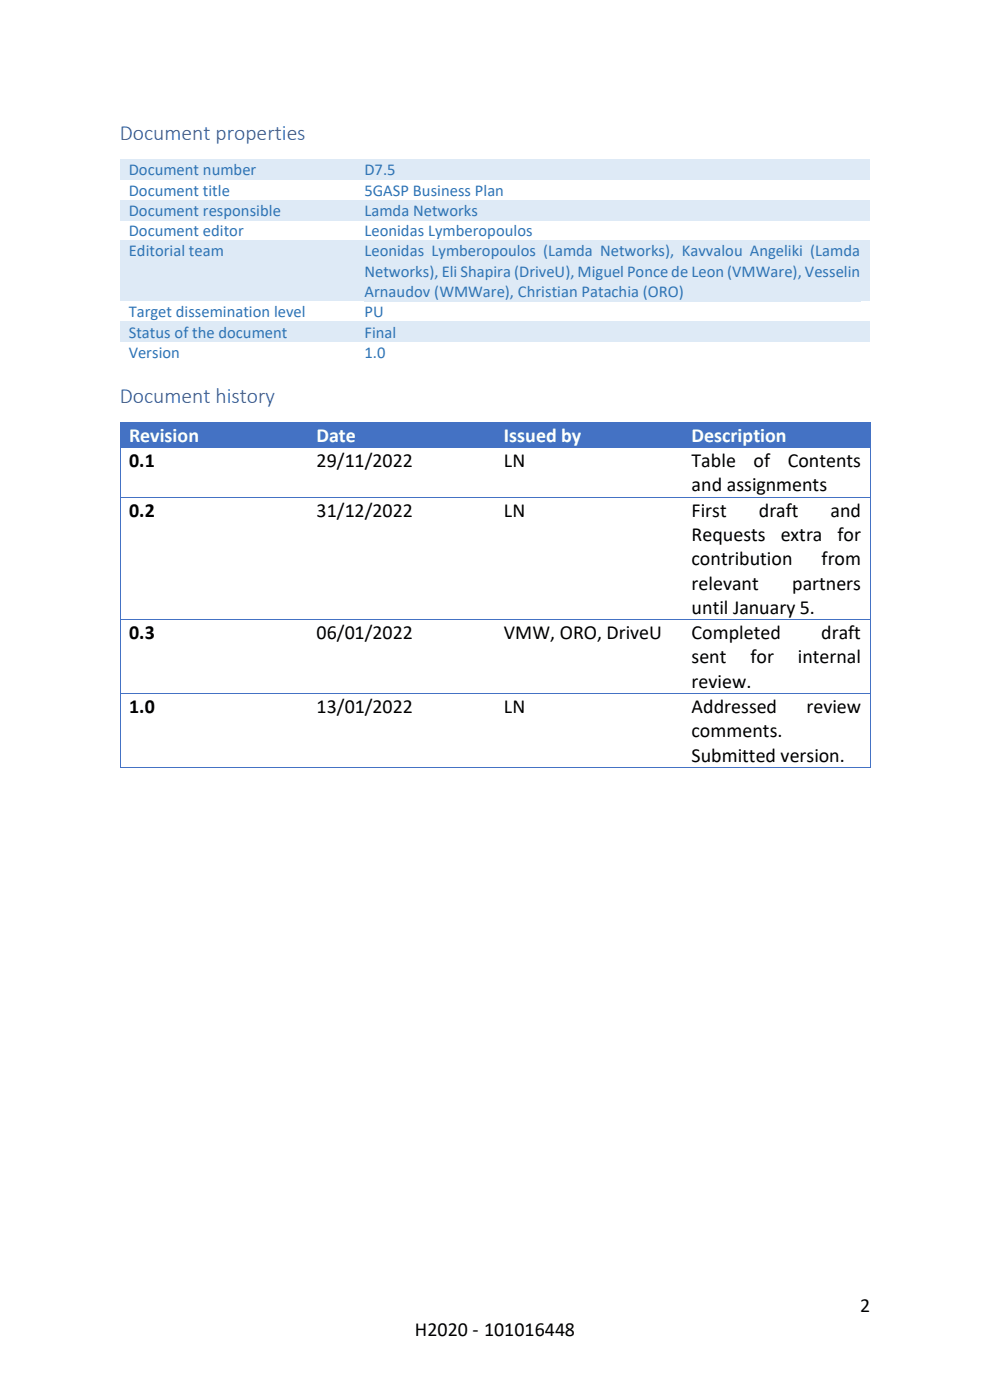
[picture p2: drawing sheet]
<svg xmlns="http://www.w3.org/2000/svg" width="210mm" height="297mm" viewBox="0 0 210 297" stroke-linecap="round" stroke-linejoin="round" font-family="sans-serif">
<defs><g id="words">
<g font-size="4.6" fill="#2f5496">
<text x="25.4" y="29.8">Document properties</text>
<text x="25.4" y="85.5">Document history</text>
</g>
<g font-size="4.2" fill="#fff">
<text x="27.4" y="93.7">Revision</text>
<text x="67.2" y="93.7">Date</text>
<text x="106.9" y="93.7">Issued by</text>
<text x="146.7" y="93.7">Description</text>
</g>
<g font-size="4.2">
<text x="27.4" y="99">0.1</text>
<text x="67.2" y="99">29/11/2022</text>
<text x="106.9" y="99">LN</text>
<text x="146.7" y="99">Table</text>
<text x="159.9" y="99">of</text>
<text x="167.1" y="99">Contents</text>
<text x="146.7" y="104.2">and assignments</text>
<text x="27.4" y="109.6">0.2</text>
<text x="67.2" y="109.6">31/12/2022</text>
<text x="106.9" y="109.6">LN</text>
<text x="146.7" y="109.6">First</text>
<text x="161" y="109.6">draft</text>
<text x="176.2" y="109.6">and</text>
<text x="146.7" y="114.7">Requests</text>
<text x="146.7" y="119.9">contribution</text>
<text x="165.6" y="114.7">extra</text>
<text x="174.3" y="119.9">from</text>
<text x="177.7" y="114.7">for</text>
<text x="146.7" y="125.1">relevant</text>
<text x="168.1" y="125.1">partners</text>
<text x="146.7" y="130.2">until January 5.</text>
<text x="27.4" y="135.6">0.3</text>
<text x="67.2" y="135.6">06/01/2022</text>
<text x="106.9" y="135.6">VMW, ORO, DriveU</text>
<text x="146.7" y="135.6">Completed</text>
<text x="174.2" y="135.6">draft</text>
<text x="146.7" y="140.7">sent</text>
<text x="159.2" y="140.7">for</text>
<text x="169.3" y="140.7">internal</text>
<text x="146.7" y="145.9">review.</text>
<text x="27.4" y="151.3">1.0</text>
<text x="67.2" y="151.3">13/01/2022</text>
<text x="106.9" y="151.3">LN</text>
<text x="146.7" y="151.3">Addressed</text>
<text x="171.1" y="151.3">review</text>
<text x="146.7" y="156.4">comments.</text>
<text x="146.7" y="161.6">Submitted version.</text>
<text x="182.5" y="278.2">2</text>
<text x="88" y="283.4">H2020 - 101016448</text>
</g>
<g font-size="3.5" fill="#2e74b5">
<text x="27.3" y="37.2">Document number</text>
<text x="27.3" y="41.5">Document title</text>
<text x="77.3" y="37.2">D7.5</text>
<text x="77.3" y="41.5">5GASP Business Plan</text>
<text x="27.3" y="45.8">Document responsible</text>
<text x="77.3" y="45.8">Lamda Networks</text>
<text x="27.3" y="50.1">Document editor</text>
<text x="77.3" y="50.1">Leonidas Lymberopoulos</text>
<text x="27.3" y="54.4">Editorial team</text>
<text x="77.3" y="54.4">Leonidas Lymberopoulos (Lamda Networks), Kavvalou Angeliki (Lamda</text>
<text x="77.3" y="58.7">Networks), Eli Shapira (DriveU), Miguel Ponce de Leon (VMWare), Vesselin</text>
<text x="77.3" y="63">Arnaudov (WMWare), Christian Patachia (ORO)</text>
<text x="27.3" y="67.3">Target dissemination level</text>
<text x="27.3" y="71.6">Status of the document</text>
<text x="77.3" y="67.3">PU</text>
<text x="77.3" y="71.6">Final</text>
<text x="27.3" y="76">Version</text>
<text x="77.3" y="76">1.0</text>
</g>
</g></defs>
<g fill="#deeaf6">
<path d="M25.4 33.8h50v4.3h-50z" fill-rule="evenodd"/>
<path d="M27.3 33.8h46.2v4.3h-46.2z" fill-rule="evenodd"/>
<path d="M75.4 33.8h109.1v4.3h-109.1z" fill-rule="evenodd"/>
<path d="M77.3 33.8h105.3v4.3h-105.3z" fill-rule="evenodd"/>
<path d="M25.4 42.4h50v4.3h-50z" fill-rule="evenodd"/>
<path d="M27.3 42.4h46.2v4.3h-46.2z" fill-rule="evenodd"/>
<path d="M75.4 42.4h109.1v4.3h-109.1z" fill-rule="evenodd"/>
<path d="M77.3 42.4h105.3v4.3h-105.3z" fill-rule="evenodd"/>
<path d="M25.4 51h50v12.9h-50z" fill-rule="evenodd"/>
<path d="M27.3 51h46.2v4.3h-46.2z" fill-rule="evenodd"/>
<path d="M75.4 51h109.1v12.9h-109.1z" fill-rule="evenodd"/>
<path d="M77.3 51h105.3v4.3h-105.3z" fill-rule="evenodd"/>
<path d="M77.3 55.3h105.3v4.4h-105.3z" fill-rule="evenodd"/>
<path d="M77.3 59.7h105.3v4.2h-105.3z" fill-rule="evenodd"/>
<path d="M25.4 68.2h50v4.4h-50z" fill-rule="evenodd"/>
<path d="M27.3 68.2h46.2v4.4h-46.2z" fill-rule="evenodd"/>
<path d="M75.4 68.2h109.1v4.4h-109.1z" fill-rule="evenodd"/>
<path d="M77.3 68.2h105.3v4.4h-105.3z" fill-rule="evenodd"/>
</g>
<g fill="#4472c4">
<path d="M25.6 89.7h39.6v5.1h-39.6z" fill-rule="evenodd"/>
<path d="M27.4 89.7h35.9v5.1h-35.9z" fill-rule="evenodd"/>
<path d="M65.2 89.7h39.8v5.1h-39.8z" fill-rule="evenodd"/>
<path d="M67.2 89.7h35.9v5.1h-35.9z" fill-rule="evenodd"/>
<path d="M105 89.7h39.8v5.1h-39.8z" fill-rule="evenodd"/>
<path d="M106.9 89.7h36v5.1h-36z" fill-rule="evenodd"/>
<path d="M144.8 89.7h39.7v5.1h-39.7z" fill-rule="evenodd"/>
<path d="M146.7 89.7h36v5.1h-36z" fill-rule="evenodd"/>
<path d="M25.4 89.5h.2v.2h-.2z" fill-rule="evenodd"/>
<path d="M25.4 89.5h.2v.2h-.2z" fill-rule="evenodd"/>
</g>
<path d="M25.6 89.6h39.6" fill="none" stroke="#4472c4" stroke-width=".21"/>
<path d="M65.2 89.5h.2v.2h-.2z" fill-rule="evenodd" fill="#4472c4"/>
<path d="M65.4 89.6h39.6" fill="none" stroke="#4472c4" stroke-width=".21"/>
<path d="M105 89.5h.2v.2h-.2z" fill-rule="evenodd" fill="#4472c4"/>
<path d="M105.2 89.6h39.6" fill="none" stroke="#4472c4" stroke-width=".21"/>
<path d="M144.8 89.5h.2v.2h-.2z" fill-rule="evenodd" fill="#4472c4"/>
<path d="M145 89.6h39.5" fill="none" stroke="#4472c4" stroke-width=".21"/>
<g fill="#4472c4">
<path d="M184.5 89.5h.2v.2h-.2z" fill-rule="evenodd"/>
<path d="M184.5 89.5h.2v.2h-.2z" fill-rule="evenodd"/>
</g>
<path d="M25.5 89.7v5.1M184.6 89.7v5.1" fill="none" stroke="#4472c4" stroke-width=".21"/>
<g fill="#fff">
<path d="M25.6 95h39.6v10.4h-39.6z" fill-rule="evenodd"/>
<path d="M27.4 95h35.9v5.2h-35.9z" fill-rule="evenodd"/>
</g>
<path d="M25.4 94.8h.2v.2h-.2z" fill-rule="evenodd" fill="#4472c4"/>
<path d="M25.6 94.9h39.6" fill="none" stroke="#4472c4" stroke-width=".21"/>
<path d="M65.2 94.8h.2v.2h-.2z" fill-rule="evenodd" fill="#4472c4"/>
<path d="M65.4 94.9h39.6" fill="none" stroke="#4472c4" stroke-width=".21"/>
<path d="M105 94.8h.2v.2h-.2z" fill-rule="evenodd" fill="#4472c4"/>
<path d="M105.2 94.9h39.6" fill="none" stroke="#4472c4" stroke-width=".21"/>
<path d="M144.8 94.8h.2v.2h-.2z" fill-rule="evenodd" fill="#4472c4"/>
<path d="M145 94.9h39.5" fill="none" stroke="#4472c4" stroke-width=".21"/>
<path d="M184.5 94.8h.2v.2h-.2z" fill-rule="evenodd" fill="#4472c4"/>
<path d="M25.5 95v10.4M184.6 95v10.4" fill="none" stroke="#4472c4" stroke-width=".21"/>
<g fill="#fff">
<path d="M25.6 105.6h39.6v25.8h-39.6z" fill-rule="evenodd"/>
<path d="M27.4 105.6h35.9v5.1h-35.9z" fill-rule="evenodd"/>
</g>
<path d="M25.4 105.4h.2v.2h-.2z" fill-rule="evenodd" fill="#4472c4"/>
<path d="M25.6 105.5h39.6" fill="none" stroke="#4472c4" stroke-width=".21"/>
<path d="M65.2 105.4h.2v.2h-.2z" fill-rule="evenodd" fill="#4472c4"/>
<path d="M65.4 105.5h39.6" fill="none" stroke="#4472c4" stroke-width=".21"/>
<path d="M105 105.4h.2v.2h-.2z" fill-rule="evenodd" fill="#4472c4"/>
<path d="M105.2 105.5h39.6" fill="none" stroke="#4472c4" stroke-width=".21"/>
<path d="M144.8 105.4h.2v.2h-.2z" fill-rule="evenodd" fill="#4472c4"/>
<path d="M145 105.5h39.5" fill="none" stroke="#4472c4" stroke-width=".21"/>
<path d="M184.5 105.4h.2v.2h-.2z" fill-rule="evenodd" fill="#4472c4"/>
<path d="M25.5 105.6v25.8M184.6 105.6v25.8" fill="none" stroke="#4472c4" stroke-width=".21"/>
<g fill="#fff">
<path d="M25.6 131.5h39.6v15.5h-39.6z" fill-rule="evenodd"/>
<path d="M27.4 131.5h35.9v5.2h-35.9z" fill-rule="evenodd"/>
</g>
<path d="M25.4 131.4h.2v.1h-.2z" fill-rule="evenodd" fill="#4472c4"/>
<path d="M25.6 131.5h39.6" fill="none" stroke="#4472c4" stroke-width=".21"/>
<path d="M65.2 131.4h.2v.1h-.2z" fill-rule="evenodd" fill="#4472c4"/>
<path d="M65.4 131.5h39.6" fill="none" stroke="#4472c4" stroke-width=".21"/>
<path d="M105 131.4h.2v.1h-.2z" fill-rule="evenodd" fill="#4472c4"/>
<path d="M105.2 131.5h39.6" fill="none" stroke="#4472c4" stroke-width=".21"/>
<path d="M144.8 131.4h.2v.1h-.2z" fill-rule="evenodd" fill="#4472c4"/>
<path d="M145 131.5h39.5" fill="none" stroke="#4472c4" stroke-width=".21"/>
<path d="M184.5 131.4h.2v.1h-.2z" fill-rule="evenodd" fill="#4472c4"/>
<path d="M25.5 131.5v15.5M184.6 131.5v15.5" fill="none" stroke="#4472c4" stroke-width=".21"/>
<g fill="#fff">
<path d="M25.6 147.3h39.6v15.5h-39.6z" fill-rule="evenodd"/>
<path d="M27.4 147.3h35.9v5.1h-35.9z" fill-rule="evenodd"/>
</g>
<path d="M25.4 147h.2v.2h-.2z" fill-rule="evenodd" fill="#4472c4"/>
<path d="M25.6 147.1h39.6" fill="none" stroke="#4472c4" stroke-width=".21"/>
<path d="M65.2 147h.2v.2h-.2z" fill-rule="evenodd" fill="#4472c4"/>
<path d="M65.4 147.1h39.6" fill="none" stroke="#4472c4" stroke-width=".21"/>
<path d="M105 147h.2v.2h-.2z" fill-rule="evenodd" fill="#4472c4"/>
<path d="M105.2 147.1h39.6" fill="none" stroke="#4472c4" stroke-width=".21"/>
<path d="M144.8 147h.2v.2h-.2z" fill-rule="evenodd" fill="#4472c4"/>
<path d="M145 147.1h39.5" fill="none" stroke="#4472c4" stroke-width=".21"/>
<path d="M184.5 147h.2v.2h-.2z" fill-rule="evenodd" fill="#4472c4"/>
<path d="M25.5 147.2v15.6" fill="none" stroke="#4472c4" stroke-width=".21"/>
<g fill="#4472c4">
<path d="M25.4 162.8h.2v.1h-.2z" fill-rule="evenodd"/>
<path d="M25.4 162.8h.2v.1h-.2z" fill-rule="evenodd"/>
</g>
<path d="M25.6 162.8h39.6" fill="none" stroke="#4472c4" stroke-width=".21"/>
<path d="M65.2 162.8h.2v.1h-.2z" fill-rule="evenodd" fill="#4472c4"/>
<path d="M65.4 162.8h39.6" fill="none" stroke="#4472c4" stroke-width=".21"/>
<path d="M104.8 162.8h.1v.1h-.1z" fill-rule="evenodd" fill="#4472c4"/>
<path d="M104.9 162.8h39.9" fill="none" stroke="#4472c4" stroke-width=".21"/>
<path d="M144.6 162.8h.1v.1h-.1z" fill-rule="evenodd" fill="#4472c4"/>
<path d="M184.6 147.2v15.6M144.7 162.8h39.8" fill="none" stroke="#4472c4" stroke-width=".21"/>
<g fill="#4472c4">
<path d="M184.5 162.8h.2v.1h-.2z" fill-rule="evenodd"/>
<path d="M184.5 162.8h.2v.1h-.2z" fill-rule="evenodd"/>
</g>
<use href="#words"/>
</svg>
